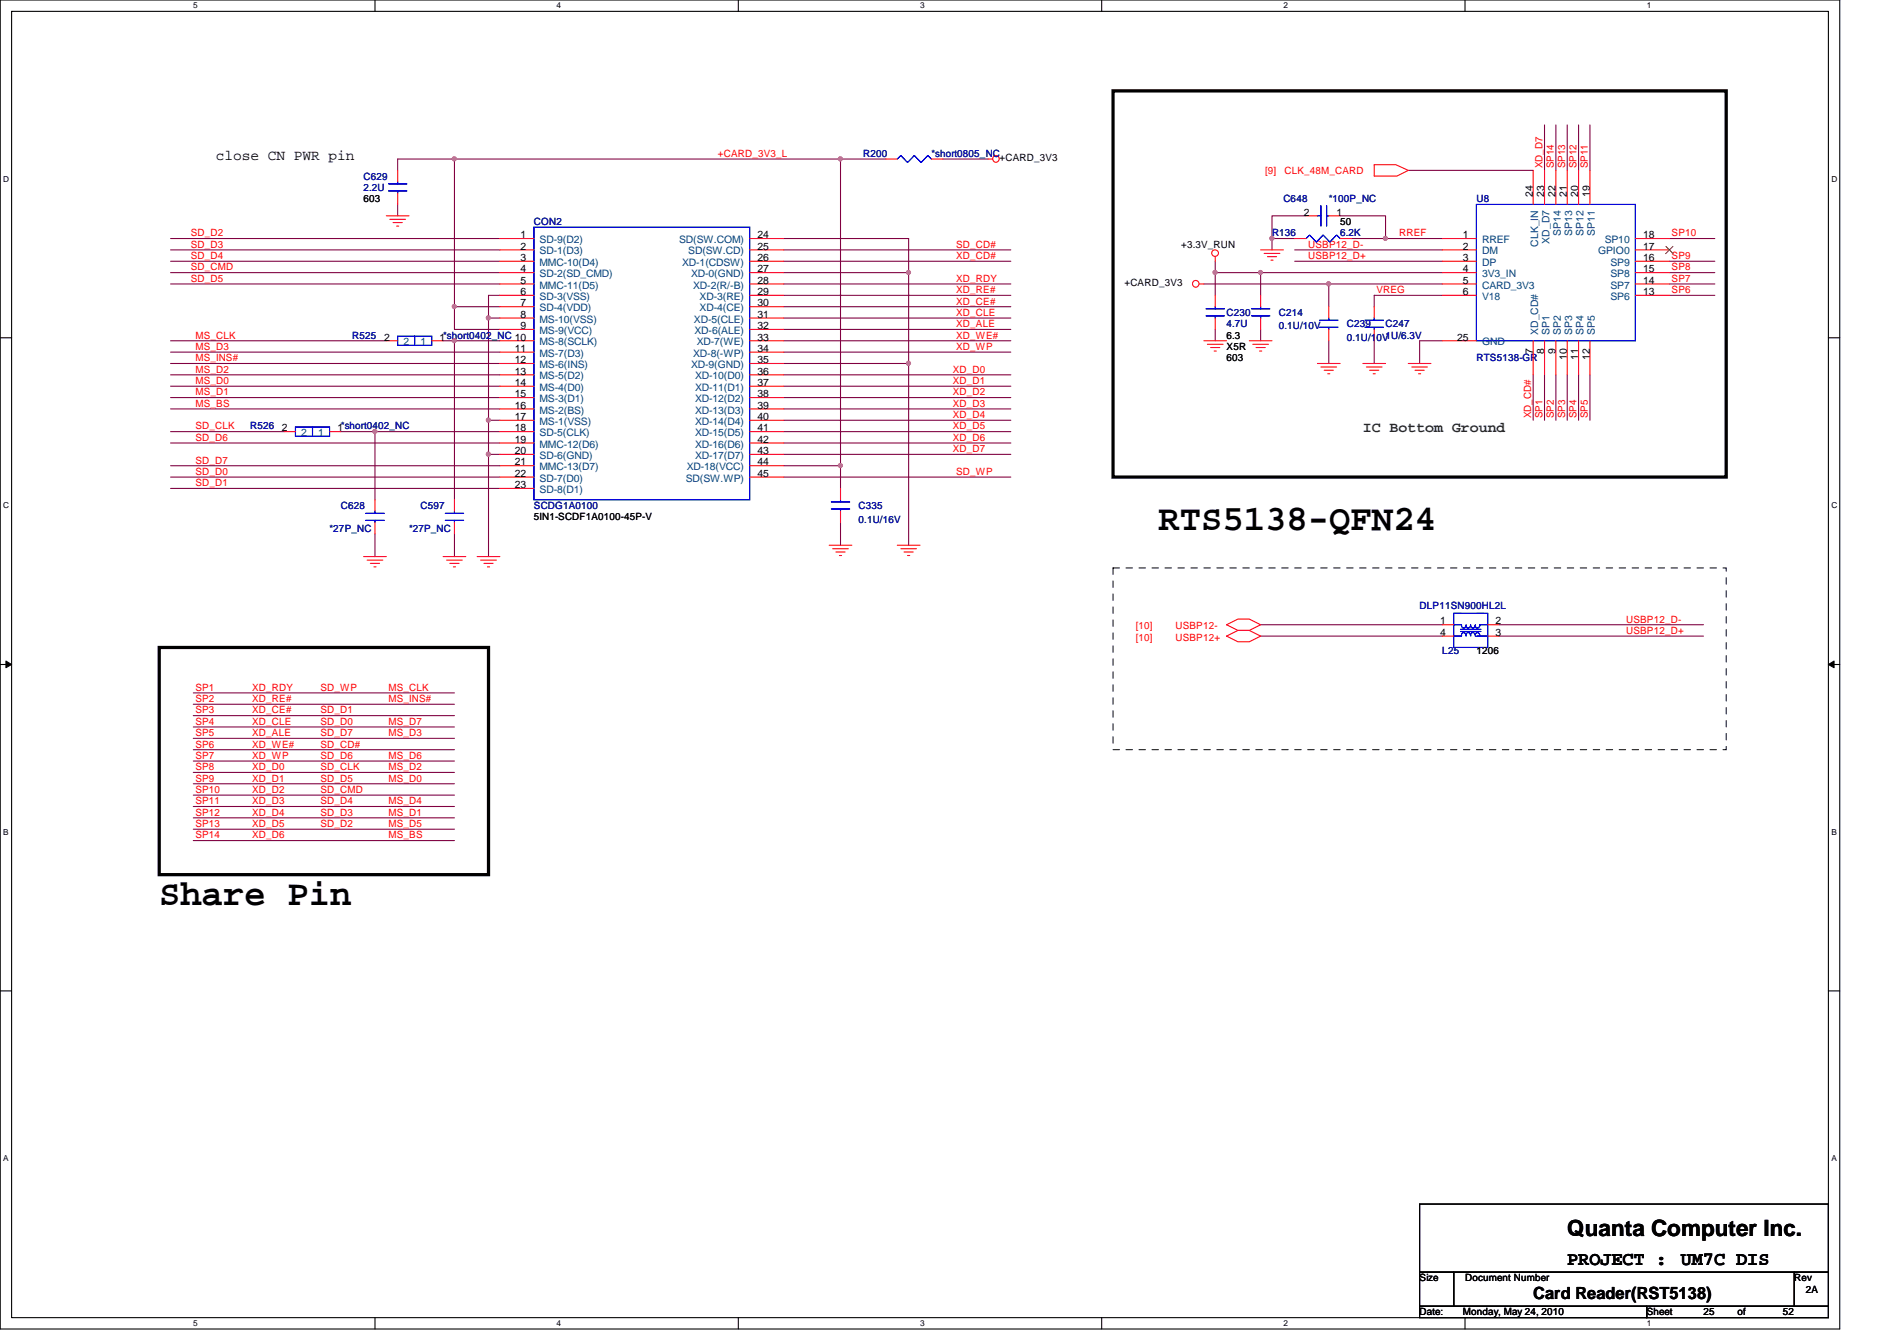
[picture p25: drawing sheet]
<svg xmlns="http://www.w3.org/2000/svg" width="297mm" height="210mm" viewBox="0 0 297 210" stroke-linecap="round" stroke-linejoin="round" font-family="sans-serif">
<defs><g id="words">
<g font-size="5.7">
<text x="181.4" y="82.9">RTS5138-QFN24</text>
<text x="24.9" y="141.6">Share Pin</text>
</g>
<text font-size="3.5" x="245.4" y="193.5">Quanta Computer Inc.</text>
<g font-size="3">
<text x="245.4" y="198.1">PROJECT :</text>
<text x="263.2" y="198.1">UM7C DIS</text>
</g>
<text font-size="2.6" x="240.1" y="203.3">Card Reader(RST5138)</text>
<text font-size="2.3" x="33.8" y="25">close CN PWR pin</text>
<text font-size="2.3" fill="#008000" x="213.4" y="67.6">IC Bottom Ground</text>
<g font-size="1.6" fill="#000080">
<text x="56.9" y="28.1">C629</text>
<text x="56.9" y="29.9">2.2U</text>
<text x="135.2" y="24.6">R200</text>
<text x="145.8" y="24.6">*short0805_NC</text>
<text x="83.6" y="35.2">CON2</text>
<text x="201" y="31.7">C648</text>
<text x="208.1" y="31.7">*100P_NC</text>
<text x="231.2" y="31.7">U8</text>
<text x="199.2" y="37">R136</text>
<text x="209.8" y="37">6.2K</text>
<text x="55.2" y="53">R525</text>
<text x="192.1" y="49.4">C230</text>
<text x="192.1" y="51.2">4.7U</text>
<text x="200.2" y="49.4">C214</text>
<text x="200.2" y="51.6">0.1U/10V</text>
<text x="210.9" y="51.2">C239</text>
<text x="210.9" y="53.3">0.1U/10V1U/6.3V</text>
<text x="217" y="51.2">C247</text>
<text x="231.2" y="56.6">RTS5138-GR</text>
<text x="39.2" y="67.2">R526</text>
<text x="51.6" y="83.2">*27P_NC</text>
<text x="53.4" y="79.7">C628</text>
<text x="64" y="83.2">*27P_NC</text>
<text x="65.8" y="79.7">C597</text>
<text x="83.6" y="79.7">SCDG1A0100</text>
<text x="134.4" y="79.7">C335</text>
<text x="134.4" y="81.8">0.1U/16V</text>
<text x="222.3" y="95.3">DLP11SN900HL2L</text>
<text x="225.8" y="102.4">L25</text>
</g>
<g font-size="1.6" fill="#f00">
<text x="112.4" y="24.6">+CARD_3V3_L</text>
<text x="198.1" y="27.2">[9]</text>
<text x="201.1" y="27.2">CLK_48M_CARD</text>
<text x="241.5" y="26.3" transform="rotate(-90 241.5 26.3)">XD_D7</text>
<text x="243.3" y="26.3" transform="rotate(-90 243.3 26.3)">SP14</text>
<text x="245.1" y="26.3" transform="rotate(-90 245.1 26.3)">SP13</text>
<text x="246.8" y="26.3" transform="rotate(-90 246.8 26.3)">SP12</text>
<text x="248.6" y="26.3" transform="rotate(-90 248.6 26.3)">SP11</text>
<text x="29.9" y="40.6">SD_D4</text>
<text x="29.9" y="38.8">SD_D3</text>
<text x="29.9" y="37">SD_D2</text>
<text x="149.7" y="38.8">SD_CD#</text>
<text x="149.7" y="40.6">XD_CD#</text>
<text x="204.8" y="38.8">USBP12_D-</text>
<text x="204.8" y="40.6">USBP12_D+</text>
<text x="219.1" y="37">RREF</text>
<text x="261.7" y="37">SP10</text>
<text x="261.7" y="40.6">SP9</text>
<text x="29.9" y="44.1">SD_D5</text>
<text x="29.9" y="42.3">SD_CMD</text>
<text x="149.7" y="44.1">XD_RDY</text>
<text x="149.7" y="47.7">XD_CE#</text>
<text x="149.7" y="45.9">XD_RE#</text>
<text x="215.5" y="45.9">VREG</text>
<text x="261.7" y="42.3">SP8</text>
<text x="261.7" y="44.1">SP7</text>
<text x="261.7" y="45.9">SP6</text>
<text x="30.6" y="53">MS_CLK</text>
<text x="149.7" y="51.2">XD_ALE</text>
<text x="149.7" y="53">XD_WE#</text>
<text x="149.7" y="49.4">XD_CLE</text>
<text x="30.6" y="54.8">MS_D3</text>
<text x="30.6" y="56.6">MS_INS#</text>
<text x="30.6" y="58.3">MS_D2</text>
<text x="149.2" y="58.3">XD_D0</text>
<text x="149.7" y="54.8">XD_WP</text>
<text x="30.6" y="61.9">MS_D1</text>
<text x="30.6" y="60.1">MS_D0</text>
<text x="30.6" y="63.7">MS_BS</text>
<text x="149.2" y="63.7">XD_D3</text>
<text x="149.2" y="60.1">XD_D1</text>
<text x="149.2" y="65.4">XD_D4</text>
<text x="149.2" y="61.9">XD_D2</text>
<text x="239.7" y="65.4" transform="rotate(-90 239.7 65.4)">XD_CD#</text>
<text x="241.5" y="65.4" transform="rotate(-90 241.5 65.4)">SP1</text>
<text x="243.3" y="65.4" transform="rotate(-90 243.3 65.4)">SP2</text>
<text x="245.1" y="65.4" transform="rotate(-90 245.1 65.4)">SP3</text>
<text x="246.8" y="65.4" transform="rotate(-90 246.8 65.4)">SP4</text>
<text x="248.6" y="65.4" transform="rotate(-90 248.6 65.4)">SP5</text>
<text x="30.6" y="67.2">SD_CLK</text>
<text x="30.6" y="69">SD_D6</text>
<text x="149.2" y="67.2">XD_D5</text>
<text x="149.2" y="70.8">XD_D7</text>
<text x="149.2" y="69">XD_D6</text>
<text x="30.6" y="74.3">SD_D0</text>
<text x="30.6" y="76.1">SD_D1</text>
<text x="30.6" y="72.6">SD_D7</text>
<text x="149.7" y="74.3">SD_WP</text>
<text x="177.8" y="98.5">[10]</text>
<text x="177.8" y="100.3">[10]</text>
<text x="184.1" y="98.5">USBP12-</text>
<text x="184.1" y="100.3">USBP12+</text>
<text x="254.6" y="99.2">USBP12_D+</text>
<text x="254.6" y="97.5">USBP12_D-</text>
<text x="30.6" y="108.1">SP1</text>
<text x="30.6" y="109.9">SP2</text>
<text x="30.6" y="111.7">SP3</text>
<text x="30.6" y="113.5">SP4</text>
<text x="39.5" y="108.1">XD_RDY</text>
<text x="39.5" y="109.9">XD_RE#</text>
<text x="39.5" y="111.7">XD_CE#</text>
<text x="39.5" y="113.5">XD_CLE</text>
<text x="50.2" y="113.5">SD_D0</text>
<text x="50.2" y="111.7">SD_D1</text>
<text x="50.2" y="108.1">SD_WP</text>
<text x="60.8" y="109.9">MS_INS#</text>
<text x="60.8" y="108.1">MS_CLK</text>
<text x="60.8" y="113.5">MS_D7</text>
<text x="30.6" y="115.2">SP5</text>
<text x="30.6" y="117">SP6</text>
<text x="30.6" y="118.8">SP7</text>
<text x="39.5" y="115.2">XD_ALE</text>
<text x="39.5" y="117">XD_WE#</text>
<text x="39.5" y="118.8">XD_WP</text>
<text x="50.2" y="115.2">SD_D7</text>
<text x="50.2" y="117">SD_CD#</text>
<text x="50.2" y="118.8">SD_D6</text>
<text x="60.8" y="115.2">MS_D3</text>
<text x="60.8" y="118.8">MS_D6</text>
<text x="30.6" y="120.6">SP8</text>
<text x="30.6" y="122.3">SP9</text>
<text x="30.6" y="124.1">SP10</text>
<text x="30.6" y="125.9">SP11</text>
<text x="39.5" y="120.6">XD_D0</text>
<text x="39.5" y="122.3">XD_D1</text>
<text x="39.5" y="124.1">XD_D2</text>
<text x="39.5" y="125.9">XD_D3</text>
<text x="50.2" y="120.6">SD_CLK</text>
<text x="50.2" y="122.3">SD_D5</text>
<text x="50.2" y="124.1">SD_CMD</text>
<text x="50.2" y="125.9">SD_D4</text>
<text x="60.8" y="120.6">MS_D2</text>
<text x="60.8" y="122.3">MS_D0</text>
<text x="60.8" y="125.9">MS_D4</text>
<text x="30.6" y="127.7">SP12</text>
<text x="30.6" y="129.5">SP13</text>
<text x="30.6" y="131.2">SP14</text>
<text x="39.5" y="127.7">XD_D4</text>
<text x="39.5" y="129.5">XD_D5</text>
<text x="39.5" y="131.2">XD_D6</text>
<text x="50.2" y="127.7">SD_D3</text>
<text x="50.2" y="129.5">SD_D2</text>
<text x="60.8" y="131.2">MS_BS</text>
<text x="60.8" y="127.7">MS_D1</text>
<text x="60.8" y="129.5">MS_D5</text>
</g>
<g font-size="1.6">
<text x="156.5" y="25.3">+CARD_3V3</text>
<text x="56.9" y="31.7">603</text>
<text x="204.2" y="33.7">2</text>
<text x="209.3" y="33.7">1</text>
<text x="209.8" y="35.2">50</text>
<text x="240" y="30.8" transform="rotate(-90 240 30.8)">24</text>
<text x="241.8" y="30.8" transform="rotate(-90 241.8 30.8)">23</text>
<text x="243.6" y="30.8" transform="rotate(-90 243.6 30.8)">22</text>
<text x="245.4" y="30.8" transform="rotate(-90 245.4 30.8)">21</text>
<text x="247.1" y="30.8" transform="rotate(-90 247.1 30.8)">20</text>
<text x="248.9" y="30.8" transform="rotate(-90 248.9 30.8)">19</text>
<text x="81.5" y="37.3">1</text>
<text x="81.5" y="40.9">3</text>
<text x="81.5" y="39.1">2</text>
<text x="118.6" y="37.3">24</text>
<text x="118.6" y="40.9">26</text>
<text x="118.6" y="39.1">25</text>
<text x="185" y="38.8">+3.3V_RUN</text>
<text x="229.1" y="37.3">1</text>
<text x="229.1" y="39.1">2</text>
<text x="229.1" y="40.9">3</text>
<text x="257.3" y="40.9">16</text>
<text x="257.3" y="39.1">17</text>
<text x="257.3" y="37.3">18</text>
<text x="81.5" y="44.4">5</text>
<text x="81.5" y="46.2">6</text>
<text x="81.5" y="48">7</text>
<text x="81.5" y="42.6">4</text>
<text x="118.6" y="44.4">28</text>
<text x="118.6" y="48">30</text>
<text x="118.6" y="46.2">29</text>
<text x="118.6" y="42.6">27</text>
<text x="176.1" y="44.8">+CARD_3V3</text>
<text x="229.1" y="42.6">4</text>
<text x="229.1" y="44.4">5</text>
<text x="229.1" y="46.2">6</text>
<text x="257.3" y="46.2">13</text>
<text x="257.3" y="44.4">14</text>
<text x="257.3" y="42.6">15</text>
<text x="60.2" y="53.3">2</text>
<text x="68.8" y="53.3">1*short0402_NC 10</text>
<text x="81.5" y="51.5">9</text>
<text x="81.5" y="49.7">8</text>
<text x="118.6" y="51.5">32</text>
<text x="118.6" y="53.3">33</text>
<text x="118.6" y="49.7">31</text>
<text x="192.1" y="53">6.3</text>
<text x="228.2" y="53.3">25</text>
<text x="80.6" y="55.1">11</text>
<text x="80.6" y="56.9">12</text>
<text x="80.6" y="58.6">13</text>
<text x="118.6" y="55.1">34</text>
<text x="118.6" y="58.6">36</text>
<text x="118.6" y="56.9">35</text>
<text x="192.1" y="56.6">603</text>
<text x="192.1" y="54.8">X5R</text>
<text x="240" y="55.5" transform="rotate(-90 240 55.5)">7</text>
<text x="241.8" y="55.5" transform="rotate(-90 241.8 55.5)">8</text>
<text x="243.6" y="55.5" transform="rotate(-90 243.6 55.5)">9</text>
<text x="245.4" y="56.3" transform="rotate(-90 245.4 56.3)">10</text>
<text x="247.1" y="56.3" transform="rotate(-90 247.1 56.3)">11</text>
<text x="248.9" y="56.3" transform="rotate(-90 248.9 56.3)">12</text>
<text x="80.6" y="64">16</text>
<text x="80.6" y="60.4">14</text>
<text x="80.6" y="62.2">15</text>
<text x="80.6" y="65.7">17</text>
<text x="118.6" y="62.2">38</text>
<text x="118.6" y="64">39</text>
<text x="118.6" y="60.4">37</text>
<text x="118.6" y="65.7">40</text>
<text x="44.2" y="67.5">2</text>
<text x="52.8" y="67.5">1*short0402_NC</text>
<text x="80.6" y="67.5">18</text>
<text x="80.6" y="69.3">19</text>
<text x="80.6" y="71.1">20</text>
<text x="118.6" y="67.5">41</text>
<text x="118.6" y="69.3">42</text>
<text x="118.6" y="71.1">43</text>
<text x="80.6" y="72.9">21</text>
<text x="80.6" y="74.6">22</text>
<text x="80.6" y="76.4">23</text>
<text x="118.6" y="74.6">45</text>
<text x="118.6" y="72.9">44</text>
<text x="83.6" y="81.4">5IN1-SCDF1A0100-45P-V</text>
<text x="225.5" y="97.7">1</text>
<text x="225.5" y="99.5">4</text>
<text x="234.2" y="97.7">2</text>
<text x="234.2" y="99.5">3</text>
<text x="231.2" y="102.4">1206</text>
<text x="222.3" y="200.6">Size</text>
<text x="229.4" y="200.6">Document Number</text>
<text x="281" y="200.6">Rev</text>
<text x="282.7" y="202.4">2A</text>
<text x="222.3" y="205.9">Date:</text>
<text x="229.1" y="205.9">Monday, May 24, 2010</text>
<text x="257.8" y="205.9">Sheet</text>
<text x="266.7" y="205.9">25</text>
<text x="272.1" y="205.9">of</text>
<text x="279.2" y="205.9">52</text>
</g>
<g font-size="1.6" fill="#004080">
<text x="84.5" y="38.1">SD-9(D2)</text>
<text x="84.5" y="41.6">MMC-10(D4)</text>
<text x="84.5" y="39.8">SD-1(D3)</text>
<text x="106.3" y="38.1">SD(SW.COM)</text>
<text x="106.8" y="41.6">XD-1(CDSW)</text>
<text x="107.8" y="39.8">SD(SW.CD)</text>
<text x="232.1" y="38.1">RREF</text>
<text x="232.1" y="39.8">DM</text>
<text x="232.1" y="41.6">DP</text>
<text x="240.8" y="38.6" transform="rotate(-90 240.8 38.6)">CLK_IN</text>
<text x="242.6" y="38.1" transform="rotate(-90 242.6 38.1)">XD_D7</text>
<text x="244.4" y="36.9" transform="rotate(-90 244.4 36.9)">SP14</text>
<text x="246.2" y="36.9" transform="rotate(-90 246.2 36.9)">SP13</text>
<text x="247.9" y="36.9" transform="rotate(-90 247.9 36.9)">SP12</text>
<text x="249.7" y="36.9" transform="rotate(-90 249.7 36.9)">SP11</text>
<text x="250.2" y="39.8">GPIO0</text>
<text x="251.3" y="38.1">SP10</text>
<text x="252.2" y="41.6">SP9</text>
<text x="84.5" y="45.2">MMC-11(D5)</text>
<text x="84.5" y="46.9">SD-3(VSS)</text>
<text x="84.5" y="43.4">SD-2(SD_CMD)</text>
<text x="108.2" y="43.4">XD-0(GND)</text>
<text x="108.5" y="45.2">XD-2(R/-B)</text>
<text x="109.6" y="46.9">XD-3(RE)</text>
<text x="232.1" y="43.4">3V3_IN</text>
<text x="232.1" y="45.2">CARD_3V3</text>
<text x="232.1" y="46.9">V18</text>
<text x="252.2" y="46.9">SP6</text>
<text x="252.2" y="45.2">SP7</text>
<text x="252.2" y="43.4">SP8</text>
<text x="84.5" y="48.7">SD-4(VDD)</text>
<text x="84.5" y="52.3">MS-9(VCC)</text>
<text x="84.5" y="50.5">MS-10(VSS)</text>
<text x="108.7" y="50.5">XD-5(CLE)</text>
<text x="108.8" y="52.3">XD-6(ALE)</text>
<text x="109.6" y="48.7">XD-4(CE)</text>
<text x="240.8" y="52.5" transform="rotate(-90 240.8 52.5)">XD_CD#</text>
<text x="242.6" y="52.5" transform="rotate(-90 242.6 52.5)">SP1</text>
<text x="244.4" y="52.5" transform="rotate(-90 244.4 52.5)">SP2</text>
<text x="246.2" y="52.5" transform="rotate(-90 246.2 52.5)">SP3</text>
<text x="247.9" y="52.5" transform="rotate(-90 247.9 52.5)">SP4</text>
<text x="249.7" y="52.5" transform="rotate(-90 249.7 52.5)">SP5</text>
<text x="63.2" y="54.1">2</text>
<text x="65.8" y="54.1">1</text>
<text x="84.5" y="55.8">MS-7(D3)</text>
<text x="84.5" y="54.1">MS-8(SCLK)</text>
<text x="84.5" y="57.6">MS-6(INS)</text>
<text x="84.5" y="59.4">MS-5(D2)</text>
<text x="108.2" y="57.6">XD-9(GND)</text>
<text x="108.5" y="55.8">XD-8(-WP)</text>
<text x="108.8" y="59.4">XD-10(D0)</text>
<text x="109.1" y="54.1">XD-7(WE)</text>
<text x="232.1" y="54.1">GND</text>
<text x="84.5" y="64.7">MS-2(BS)</text>
<text x="84.5" y="61.2">MS-4(D0)</text>
<text x="84.5" y="62.9">MS-3(D1)</text>
<text x="108.8" y="62.9">XD-12(D2)</text>
<text x="108.8" y="64.7">XD-13(D3)</text>
<text x="108.8" y="61.2">XD-11(D1)</text>
<text x="47.2" y="68.3">2</text>
<text x="49.8" y="68.3">1</text>
<text x="84.5" y="68.3">SD-5(CLK)</text>
<text x="84.5" y="70.1">MMC-12(D6)</text>
<text x="84.5" y="71.8">SD-6(GND)</text>
<text x="84.5" y="66.5">MS-1(VSS)</text>
<text x="108.8" y="68.3">XD-15(D5)</text>
<text x="108.8" y="70.1">XD-16(D6)</text>
<text x="108.8" y="71.8">XD-17(D7)</text>
<text x="108.8" y="66.5">XD-14(D4)</text>
<text x="84.5" y="73.6">MMC-13(D7)</text>
<text x="84.5" y="75.4">SD-7(D0)</text>
<text x="84.5" y="77.2">SD-8(D1)</text>
<text x="107.4" y="75.4">SD(SW.WP)</text>
<text x="107.5" y="73.6">XD-18(VCC)</text>
</g>
<g font-size="1.3">
<text x="30.3" y="1.3">5</text>
<text x="87.2" y="1.3">4</text>
<text x="144.1" y="1.3">3</text>
<text x="201" y="1.3">2</text>
<text x="257.8" y="1.3">1</text>
<text x=".5" y="28.4">D</text>
<text x="286.8" y="28.4">D</text>
<text x=".5" y="79.5">C</text>
<text x="286.8" y="79.5">C</text>
<text x=".5" y="130.7">B</text>
<text x="286.8" y="130.7">B</text>
<text x=".5" y="181.8">A</text>
<text x="286.8" y="181.8">A</text>
<text x="30.3" y="207.6">5</text>
<text x="87.2" y="207.6">4</text>
<text x="144.1" y="207.6">3</text>
<text x="201" y="207.6">2</text>
<text x="257.8" y="207.6">1</text>
</g>
</g></defs>
<path d="M0 0h288.1v208h-288.1zM1.8 1.8h284.5v204.4h-284.5z" fill="none" stroke="#000" stroke-width=".17"/>
<g fill="#fff">
<path d="M30.3 .2h.6v1.4h-.6z"/>
<path d="M30.3 206.4h.6v1.4h-.6z"/>
</g>
<path d="M58.7 0v1.8M58.7 206.2v1.8" fill="none" stroke="#000" stroke-width=".17"/>
<g fill="#fff">
<path d="M87.2 .2h.6v1.4h-.6z"/>
<path d="M87.2 206.4h.6v1.4h-.6z"/>
</g>
<path d="M115.6 0v1.8M115.6 206.2v1.8" fill="none" stroke="#000" stroke-width=".17"/>
<g fill="#fff">
<path d="M144.1 .2h.6v1.4h-.6z"/>
<path d="M144.1 206.4h.6v1.4h-.6z"/>
</g>
<path d="M172.5 0v1.8M172.5 206.2v1.8" fill="none" stroke="#000" stroke-width=".17"/>
<g fill="#fff">
<path d="M201 .2h.6v1.4h-.6z"/>
<path d="M201 206.4h.6v1.4h-.6z"/>
</g>
<path d="M229.4 0v1.8M229.4 206.2v1.8" fill="none" stroke="#000" stroke-width=".17"/>
<g fill="#fff">
<path d="M257.8 .2h.7v1.4h-.7z"/>
<path d="M257.8 206.4h.7v1.4h-.7z"/>
<path d="M.5 27.3h.9v1.4h-.9z"/>
<path d="M286.8 27.3h.9v1.4h-.9z"/>
<path d="M.5 78.4h.9v1.4h-.9z"/>
<path d="M286.8 78.4h.9v1.4h-.9z"/>
</g>
<path d="M0 52.9h1.8M286.3 52.9h1.8" fill="none" stroke="#000" stroke-width=".17"/>
<g fill="#fff">
<path d="M.5 129.5h.8v1.4h-.8z"/>
<path d="M286.8 129.5h.8v1.4h-.8z"/>
</g>
<path d="M0 104h1.8M286.3 104h1.8" fill="none" stroke="#000" stroke-width=".17"/>
<path d="M.9 103.5l.9 .5-.9 .5zM286.3 104l.9-.5v1z" fill="#000"/>
<path d="M.9 103.5l.9 .5-.9 .5zM286.3 104l.9-.5v1z" fill="none" stroke="#000" stroke-width=".16"/>
<g fill="#fff">
<path d="M.5 180.6h.8v1.4h-.8z"/>
<path d="M286.8 180.6h.8v1.4h-.8z"/>
</g>
<path d="M0 155.1h1.8M286.3 155.1h1.8" fill="none" stroke="#000" stroke-width=".17"/>
<path d="M208.1 44.4h17.7" fill="none" stroke="#800040" stroke-width=".17"/>
<circle cx="208" cy="44.4" r=".32" fill="#f0f"/>
<circle cx="208" cy="44.4" r=".32" fill="none" stroke="#f0f" stroke-width=".17"/>
<g fill="none" stroke="#800040" stroke-width=".17">
<path d="M241.8 19.6v7.1M243.6 19.6v7.1M245.4 19.6v7.1M247.2 19.6v7.1M249 19.6v7.1M217 37.3h8.8M215.2 46.2v1.8M215.2 53.3v3.6M240.1 58.7v7.1M241.8 58.7v7.1M243.6 58.7v7.1M245.4 58.7v7.1"/>
<path d="M247.2 58.7v7.1"/>
</g>
<circle cx="216.9" cy="37.3" r=".32" fill="#f0f"/>
<circle cx="216.9" cy="37.3" r=".32" fill="none" stroke="#f0f" stroke-width=".17"/>
<path d="M199.2 37.3h3.5" fill="none" stroke="#800040" stroke-width=".17"/>
<circle cx="199.2" cy="37.3" r=".32" fill="#f0f"/>
<circle cx="199.2" cy="37.3" r=".32" fill="none" stroke="#f0f" stroke-width=".17"/>
<path d="M199.2 37.3v1.8M190.3 42.7v3.5" fill="none" stroke="#800040" stroke-width=".17"/>
<circle cx="190.3" cy="42.6" r=".32" fill="#f0f"/>
<circle cx="190.3" cy="42.6" r=".32" fill="none" stroke="#f0f" stroke-width=".17"/>
<g fill="none" stroke="#800040" stroke-width=".17">
<path d="M202.7 39.1h23.1M220.5 26.7h19.6M261.4 37.3h7.1M188.5 44.5h19.6v3.5M190.3 51.6v1.7M190.3 40.9v1.8h7.1M197.4 51.6v1.7M197.4 42.7v3.5M197.4 42.7h28.4M202.7 40.9h23.1M208.1 53.3v3.6M215.2 46.2h10.6"/>
<path d="M225.8 53.3h-3.5v3.6M249 58.7v7.1M261.4 40.9h7.1M261.4 42.7h7.1M261.4 44.4h7.1M261.4 46.2h7.1M197.4 99.6h28.4M197.4 97.8h28.4M234.7 99.6h32M234.7 97.8h32"/>
</g>
<circle cx="197.4" cy="42.6" r=".32" fill="#f0f"/>
<circle cx="197.4" cy="42.6" r=".32" fill="none" stroke="#f0f" stroke-width=".17"/>
<path d="M71.2 24.9h60.4M204.5 33.8h-5.3v3.5M209.8 33.8h7.2v3.5h-5.4M131.6 72.9v3.6" fill="none" stroke="#800040" stroke-width=".17"/>
<circle cx="71.1" cy="24.9" r=".32" fill="#f0f"/>
<circle cx="71.1" cy="24.9" r=".32" fill="none" stroke="#f0f" stroke-width=".17"/>
<g fill="none" stroke="#800040" stroke-width=".17">
<path d="M142.3 37.3v5.4M71.2 53.3v24.9M71.2 83.6v3.5M30.3 108.5h40.9M30.3 110.2h40.9M30.3 112h40.9M30.3 113.8h40.9M30.3 115.6h40.9M30.3 117.3h40.9M30.3 119.1h40.9M30.3 120.9h40.9M30.3 122.7h40.9"/>
<path d="M30.3 124.5h40.9M30.3 126.2h40.9M30.3 128h40.9M30.3 129.8h40.9M30.3 131.6h40.9"/>
</g>
<circle cx="71.1" cy="53.3" r=".32" fill="#f0f"/>
<circle cx="71.1" cy="53.3" r=".32" fill="none" stroke="#f0f" stroke-width=".17"/>
<g fill="none" stroke="#800040" stroke-width=".17">
<path d="M26.7 39.1h51.6M62.3 24.9h8.9M122.7 39.1h35.6M147.6 24.9h7.1M26.7 53.3h33.8M26.7 40.9h51.6M69.4 53.3h1.8M122.7 44.4h35.6M122.7 55.1h35.6M122.7 48h35.6M122.7 40.9h35.6M26.7 74.7h51.6"/>
<path d="M26.7 62.2h51.6M26.7 76.5h51.6M76.5 71.1v16M122.7 64h35.6M122.7 67.6h35.6M58.7 83.6v3.5M131.6 81.8v3.5"/>
</g>
<circle cx="76.5" cy="71.1" r=".32" fill="#f0f"/>
<circle cx="76.5" cy="71.1" r=".32" fill="none" stroke="#f0f" stroke-width=".17"/>
<path d="M131.6 24.9v48" fill="none" stroke="#800040" stroke-width=".17"/>
<circle cx="131.6" cy="72.9" r=".32" fill="#f0f"/>
<circle cx="131.6" cy="72.9" r=".32" fill="none" stroke="#f0f" stroke-width=".17"/>
<circle cx="131.6" cy="24.9" r=".32" fill="#f0f"/>
<circle cx="131.6" cy="24.9" r=".32" fill="none" stroke="#f0f" stroke-width=".17"/>
<path d="M62.3 32v1.8M71.2 48v3.6M142.3 56.9v28.4" fill="none" stroke="#800040" stroke-width=".17"/>
<circle cx="142.3" cy="56.9" r=".32" fill="#f0f"/>
<circle cx="142.3" cy="56.9" r=".32" fill="none" stroke="#f0f" stroke-width=".17"/>
<path d="M76.5 49.8h1.8" fill="none" stroke="#800040" stroke-width=".17"/>
<circle cx="76.5" cy="49.8" r=".32" fill="#f0f"/>
<circle cx="76.5" cy="49.8" r=".32" fill="none" stroke="#f0f" stroke-width=".17"/>
<path d="M76.5 46.2h1.8M76.5 65.8h1.8" fill="none" stroke="#800040" stroke-width=".17"/>
<circle cx="76.5" cy="65.8" r=".32" fill="#f0f"/>
<circle cx="76.5" cy="65.8" r=".32" fill="none" stroke="#f0f" stroke-width=".17"/>
<path d="M71.2 24.9v23.1h7.1M131.6 24.9h7.1M71.2 51.6h7.1M76.5 46.2v19.6M122.7 56.9h19.6M76.5 71.1h1.8M122.7 72.9h8.9M122.7 60.5h35.6" fill="none" stroke="#800040" stroke-width=".17"/>
<circle cx="71.1" cy="48" r=".32" fill="#f0f"/>
<circle cx="71.1" cy="48" r=".32" fill="none" stroke="#f0f" stroke-width=".17"/>
<path d="M62.3 24.9v1.8M58.7 67.6h19.6" fill="none" stroke="#800040" stroke-width=".17"/>
<circle cx="58.7" cy="67.5" r=".32" fill="#f0f"/>
<circle cx="58.7" cy="67.5" r=".32" fill="none" stroke="#f0f" stroke-width=".17"/>
<path d="M122.7 37.3h19.6M26.7 44.4h51.6M71.2 53.3h7.1M122.7 46.2h35.6M142.3 42.7v14.2M26.7 72.9h51.6" fill="none" stroke="#800040" stroke-width=".17"/>
<circle cx="142.3" cy="42.6" r=".32" fill="#f0f"/>
<circle cx="142.3" cy="42.6" r=".32" fill="none" stroke="#f0f" stroke-width=".17"/>
<g fill="none" stroke="#800040" stroke-width=".17">
<path d="M26.7 37.3h51.6M26.7 55.1h51.6M26.7 56.9h51.6M26.7 42.7h51.6M26.7 58.7h51.6M122.7 51.6h35.6M122.7 53.3h35.6M122.7 49.8h35.6M122.7 58.7h35.6M122.7 42.7h19.6M26.7 60.5h51.6M26.7 64h51.6"/>
<path d="M26.7 69.3h51.6M26.7 67.6h17.8M53.4 67.6h5.3v10.6M76.5 65.8v5.3M122.7 71.1h35.6M122.7 69.3h35.6M122.7 65.8h35.6M122.7 62.2h35.6M122.7 74.7h35.6"/>
</g>
<g fill="none" stroke="#f00" stroke-width=".17">
<path d="M60.5 33.8h3.5M61 34.3h2.5M61.5 34.8h1.5M62.1 35.4h.3M62.3 26.7v1.7M62.3 30.2v1.8M78.3 37.3h5.3M78.3 39.1h5.3M117.4 37.3h5.3M117.4 39.1h5.3M138.7 24.9h1.8M145.8 24.9h1.8"/>
<path d="M154.7 24.9h.7M197.4 39.1h3.6M197.9 39.7h2.5M202.7 37.3h1.8M204.5 33.8h1.8M208.1 33.8h1.7M209.8 37.3h1.8M215.2 25.8h3.4l1.9 .9-1.8 .9h-3.5zM225.8 37.3h5.4M225.8 39.1h5.4M240.1 26.7v5.3M241.8 26.7v5.3"/>
<path d="M243.6 26.7v5.3M245.4 26.7v5.3M247.2 26.7v5.3M249 26.7v5.3M256.1 37.3h5.3M256.1 39.1h5.3M60.5 53.3h1.8M67.6 53.3h1.8M78.3 40.9h5.3M78.3 42.7h5.3M78.3 44.4h5.3M78.3 46.2h5.3"/>
<path d="M78.3 53.3h5.3M78.3 48h5.3M78.3 51.6h5.3M78.3 49.8h5.3M78.3 55.1h5.3M78.3 56.9h5.3M78.3 58.7h5.3M117.4 40.9h5.3M117.4 42.7h5.3M117.4 44.4h5.3M117.4 46.2h5.3M117.4 53.3h5.3"/>
<path d="M117.4 48h5.3M117.4 51.6h5.3M117.4 49.8h5.3M117.4 55.1h5.3M117.4 56.9h5.3M117.4 58.7h5.3M187.8 44.4h.7M188.5 53.3h3.6M189.1 53.9h2.4M189.6 54.4h1.4M190.1 54.9h.4M190.3 40.2v.7"/>
<path d="M190.3 46.2v1.8M190.3 49.8v1.8M195.6 53.3h3.6M196.2 53.9h2.4M196.7 54.4h1.4M197.2 54.9h.4M197.4 46.2v1.8M197.4 49.8v1.8M198.5 40.2h1.4M199 40.7h.3M206.3 56.9h3.5M206.8 57.4h2.5"/>
<path d="M207.3 58h1.5M207.9 58.5h.3M208.1 48v1.8M208.1 51.6v1.7M213.4 56.9h3.6M213.9 57.4h2.5M214.5 58h1.4M215 58.5h.3M215.2 48v1.8M215.2 51.6v1.7M220.5 56.9h3.6M221.1 57.4h2.4"/>
<path d="M221.6 58h1.4M222.1 58.5h.4M225.8 40.9h5.4M225.8 42.7h5.4M225.8 44.4h5.4M225.8 46.2h5.4M225.8 53.3h5.4M240.1 53.3v5.4M241.8 53.3v5.4M243.6 53.3v5.4M245.4 53.3v5.4M247.2 53.3v5.4"/>
<path d="M249 53.3v5.4M256.1 40.9h5.3M256.1 42.7h5.3M256.1 44.4h5.3M256.1 46.2h5.3M44.5 67.6h1.8M51.6 67.6h1.8M58.7 78.2v1.8M71.2 78.2v1.8M78.3 67.6h5.3M78.3 64h5.3M78.3 60.5h5.3"/>
<path d="M78.3 69.3h5.3M78.3 71.1h5.3M78.3 72.9h5.3M78.3 74.7h5.3M78.3 76.5h5.3M78.3 62.2h5.3M78.3 65.8h5.3M117.4 67.6h5.3M117.4 64h5.3M117.4 60.5h5.3M117.4 69.3h5.3M117.4 71.1h5.3"/>
<path d="M117.4 72.9h5.3M117.4 74.7h5.3M117.4 62.2h5.3M117.4 65.8h5.3M131.6 76.5v1.7M56.9 87.1h3.6M57.5 87.7h2.4M58 88.2h1.4M58.5 88.7h.4M58.7 81.8v1.8M69.4 87.1h3.5M69.9 87.7h2.5"/>
<path d="M70.4 88.2h1.5M71 88.7h.3M71.2 81.8v1.8M74.7 87.1h3.6M75.3 87.7h2.4M75.8 88.2h1.4M76.3 88.7h.4M129.8 85.3h3.6M130.4 85.9h2.4M130.9 86.4h1.4M131.4 87h.4M131.6 80v1.8"/>
<path d="M140.5 85.3h3.6M141.1 85.9h2.4M141.6 86.4h1.4M142.1 87h.3M192.1 97.8l1.7-.9h1.8l1.8 .9-1.8 .9h-1.8zM192.1 99.6l1.7-.9h1.8l1.8 .9-1.8 .9h-1.8zM225.8 97.8h1.8M225.8 99.6h1.8M233 97.8h1.7M233 99.6h1.7"/>
<circle cx="155.9" cy="24.9" r=".52"/>
<circle cx="190.3" cy="39.6" r=".52"/>
<circle cx="187.2" cy="44.4" r=".52"/>
</g>
<path d="M222.3 188.5h64v10.6h-64zM222.3 199.1h5.3v5.4h-5.3zM227.6 199.1h53.4v5.4h-53.4zM281 199.1h5.3v5.4h-5.3zM222.3 204.5h35.5v1.7h-35.5zM257.8 204.5h28.5v1.7h-28.5z" fill="none" stroke="#000" stroke-width=".17"/>
<path d="M174.3 14.2h96v60.5h-96zM24.9 101.3h51.6v35.6h-51.6z" fill="none" stroke="#000" stroke-width=".51"/>
<path d="M174.3 88.9h96v28.4h-96z" fill="none" stroke="#000" stroke-width=".16" stroke-dasharray="1 1 1 1 1 1 1 1"/>
<g fill="none" stroke="#00f" stroke-width=".17">
<path d="M60.8 28.8h2.9M60.8 29.9h2.9M62.3 28.4v.4M62.3 29.9v.3M83.6 35.6h33.8v42.6h-33.8zM140.5 24.9l.6-.6 1 1.1 1.1-1.1 1 1.1 1.1-1.1 .5 .6M204.5 37.3l.6-.5 1 1.1 1.1-1.1 1 1.1 1.1-1.1 .5 .5M206.3 33.8h.5M206.8 32.2v3.2M207.7 32.2v3.2M207.7 33.8h.4M231.2 32h24.9v21.3h-24.9z"/>
<path d="M62.3 52.6h5.3v1.5h-5.3zM64.9 52.6v1.5M188.8 48.3h2.9M188.8 49.4h2.9M190.3 48v.3M190.3 49.4v.4M196 49.4h2.8M196 48.3h2.8M197.4 48v.3M197.4 49.4v.4M206.6 51.2h2.9M206.6 50.1h2.9"/>
<path d="M208.1 49.8v.3M208.1 51.2v.4M213.7 50.1h2.9M213.7 51.2h2.9M215.2 49.8v.3M215.2 51.2v.4M46.3 66.8h5.3v1.5h-5.3zM48.9 66.8v1.5M130.2 78.6h2.9M130.2 79.7h2.9M131.6 78.2v.4M131.6 79.7v.3"/>
<path d="M57.3 80.3h2.9M57.3 81.4h2.9M58.7 80v.3M58.7 81.4v.4M69.7 80.3h2.9M69.7 81.4h2.9M71.2 80v.3M71.2 81.4v.4M227.6 96h5.4v5.3h-5.4zM227.6 97.8h1.3a.35 .35 0 0 0 .2 .5 .35 .35 0 0 0 .4-.3M227.6 96h1.3M228.7 98.8h3.2"/>
<path d="M228.7 98.5h3.2M229.5 99.4a.34 .34 0 0 0-.3-.4 .34 .34 0 0 0-.3 .4v.2h-1.3M229.6 97.8a.35 .35 0 0 0 .2 .5 .35 .35 0 0 0 .4-.3M230.2 99.4a.34 .34 0 0 0-.3-.4 .34 .34 0 0 0-.3 .4v.2M230.3 97.8a.35 .35 0 0 0 .2 .5 .35 .35 0 0 0 .5-.3M230.9 99.4h.1a.34 .34 0 0 0-.4-.4 .34 .34 0 0 0-.3 .4v.2M231 97.8a.35 .35 0 0 0 .2 .5 .35 .35 0 0 0 .5-.3M231.2 99.6h1.8M231.2 96h1.2M231.6 99.4h.1a.34 .34 0 0 0-.4-.4 .34 .34 0 0 0-.3 .4v.2M231.7 99.4v.2M233 97.8h-1.3v.2"/>
</g>
<path d="M260.9 38.6l1.1 1.1M262 38.6l-1.2 1.1" fill="none" stroke="#804000" stroke-width=".16"/>
<circle cx="208" cy="44.4" r=".32" fill="#f0f"/>
<circle cx="208" cy="44.4" r=".32" fill="none" stroke="#f0f" stroke-width=".17"/>
<circle cx="216.9" cy="37.3" r=".32" fill="#f0f"/>
<circle cx="216.9" cy="37.3" r=".32" fill="none" stroke="#f0f" stroke-width=".17"/>
<circle cx="199.2" cy="37.3" r=".32" fill="#f0f"/>
<circle cx="199.2" cy="37.3" r=".32" fill="none" stroke="#f0f" stroke-width=".17"/>
<circle cx="190.3" cy="42.6" r=".32" fill="#f0f"/>
<circle cx="190.3" cy="42.6" r=".32" fill="none" stroke="#f0f" stroke-width=".17"/>
<circle cx="197.4" cy="42.6" r=".32" fill="#f0f"/>
<circle cx="197.4" cy="42.6" r=".32" fill="none" stroke="#f0f" stroke-width=".17"/>
<circle cx="71.1" cy="24.9" r=".32" fill="#f0f"/>
<circle cx="71.1" cy="24.9" r=".32" fill="none" stroke="#f0f" stroke-width=".17"/>
<circle cx="71.1" cy="53.3" r=".32" fill="#f0f"/>
<circle cx="71.1" cy="53.3" r=".32" fill="none" stroke="#f0f" stroke-width=".17"/>
<circle cx="76.5" cy="71.1" r=".32" fill="#f0f"/>
<circle cx="76.5" cy="71.1" r=".32" fill="none" stroke="#f0f" stroke-width=".17"/>
<circle cx="131.6" cy="72.9" r=".32" fill="#f0f"/>
<circle cx="131.6" cy="72.9" r=".32" fill="none" stroke="#f0f" stroke-width=".17"/>
<circle cx="131.6" cy="24.9" r=".32" fill="#f0f"/>
<circle cx="131.6" cy="24.9" r=".32" fill="none" stroke="#f0f" stroke-width=".17"/>
<circle cx="142.3" cy="56.9" r=".32" fill="#f0f"/>
<circle cx="142.3" cy="56.9" r=".32" fill="none" stroke="#f0f" stroke-width=".17"/>
<circle cx="76.5" cy="49.8" r=".32" fill="#f0f"/>
<circle cx="76.5" cy="49.8" r=".32" fill="none" stroke="#f0f" stroke-width=".17"/>
<circle cx="76.5" cy="65.8" r=".32" fill="#f0f"/>
<circle cx="76.5" cy="65.8" r=".32" fill="none" stroke="#f0f" stroke-width=".17"/>
<circle cx="71.1" cy="48" r=".32" fill="#f0f"/>
<circle cx="71.1" cy="48" r=".32" fill="none" stroke="#f0f" stroke-width=".17"/>
<circle cx="58.7" cy="67.5" r=".32" fill="#f0f"/>
<circle cx="58.7" cy="67.5" r=".32" fill="none" stroke="#f0f" stroke-width=".17"/>
<circle cx="142.3" cy="42.6" r=".32" fill="#f0f"/>
<circle cx="142.3" cy="42.6" r=".32" fill="none" stroke="#f0f" stroke-width=".17"/>
<use href="#words"/>
</svg>
